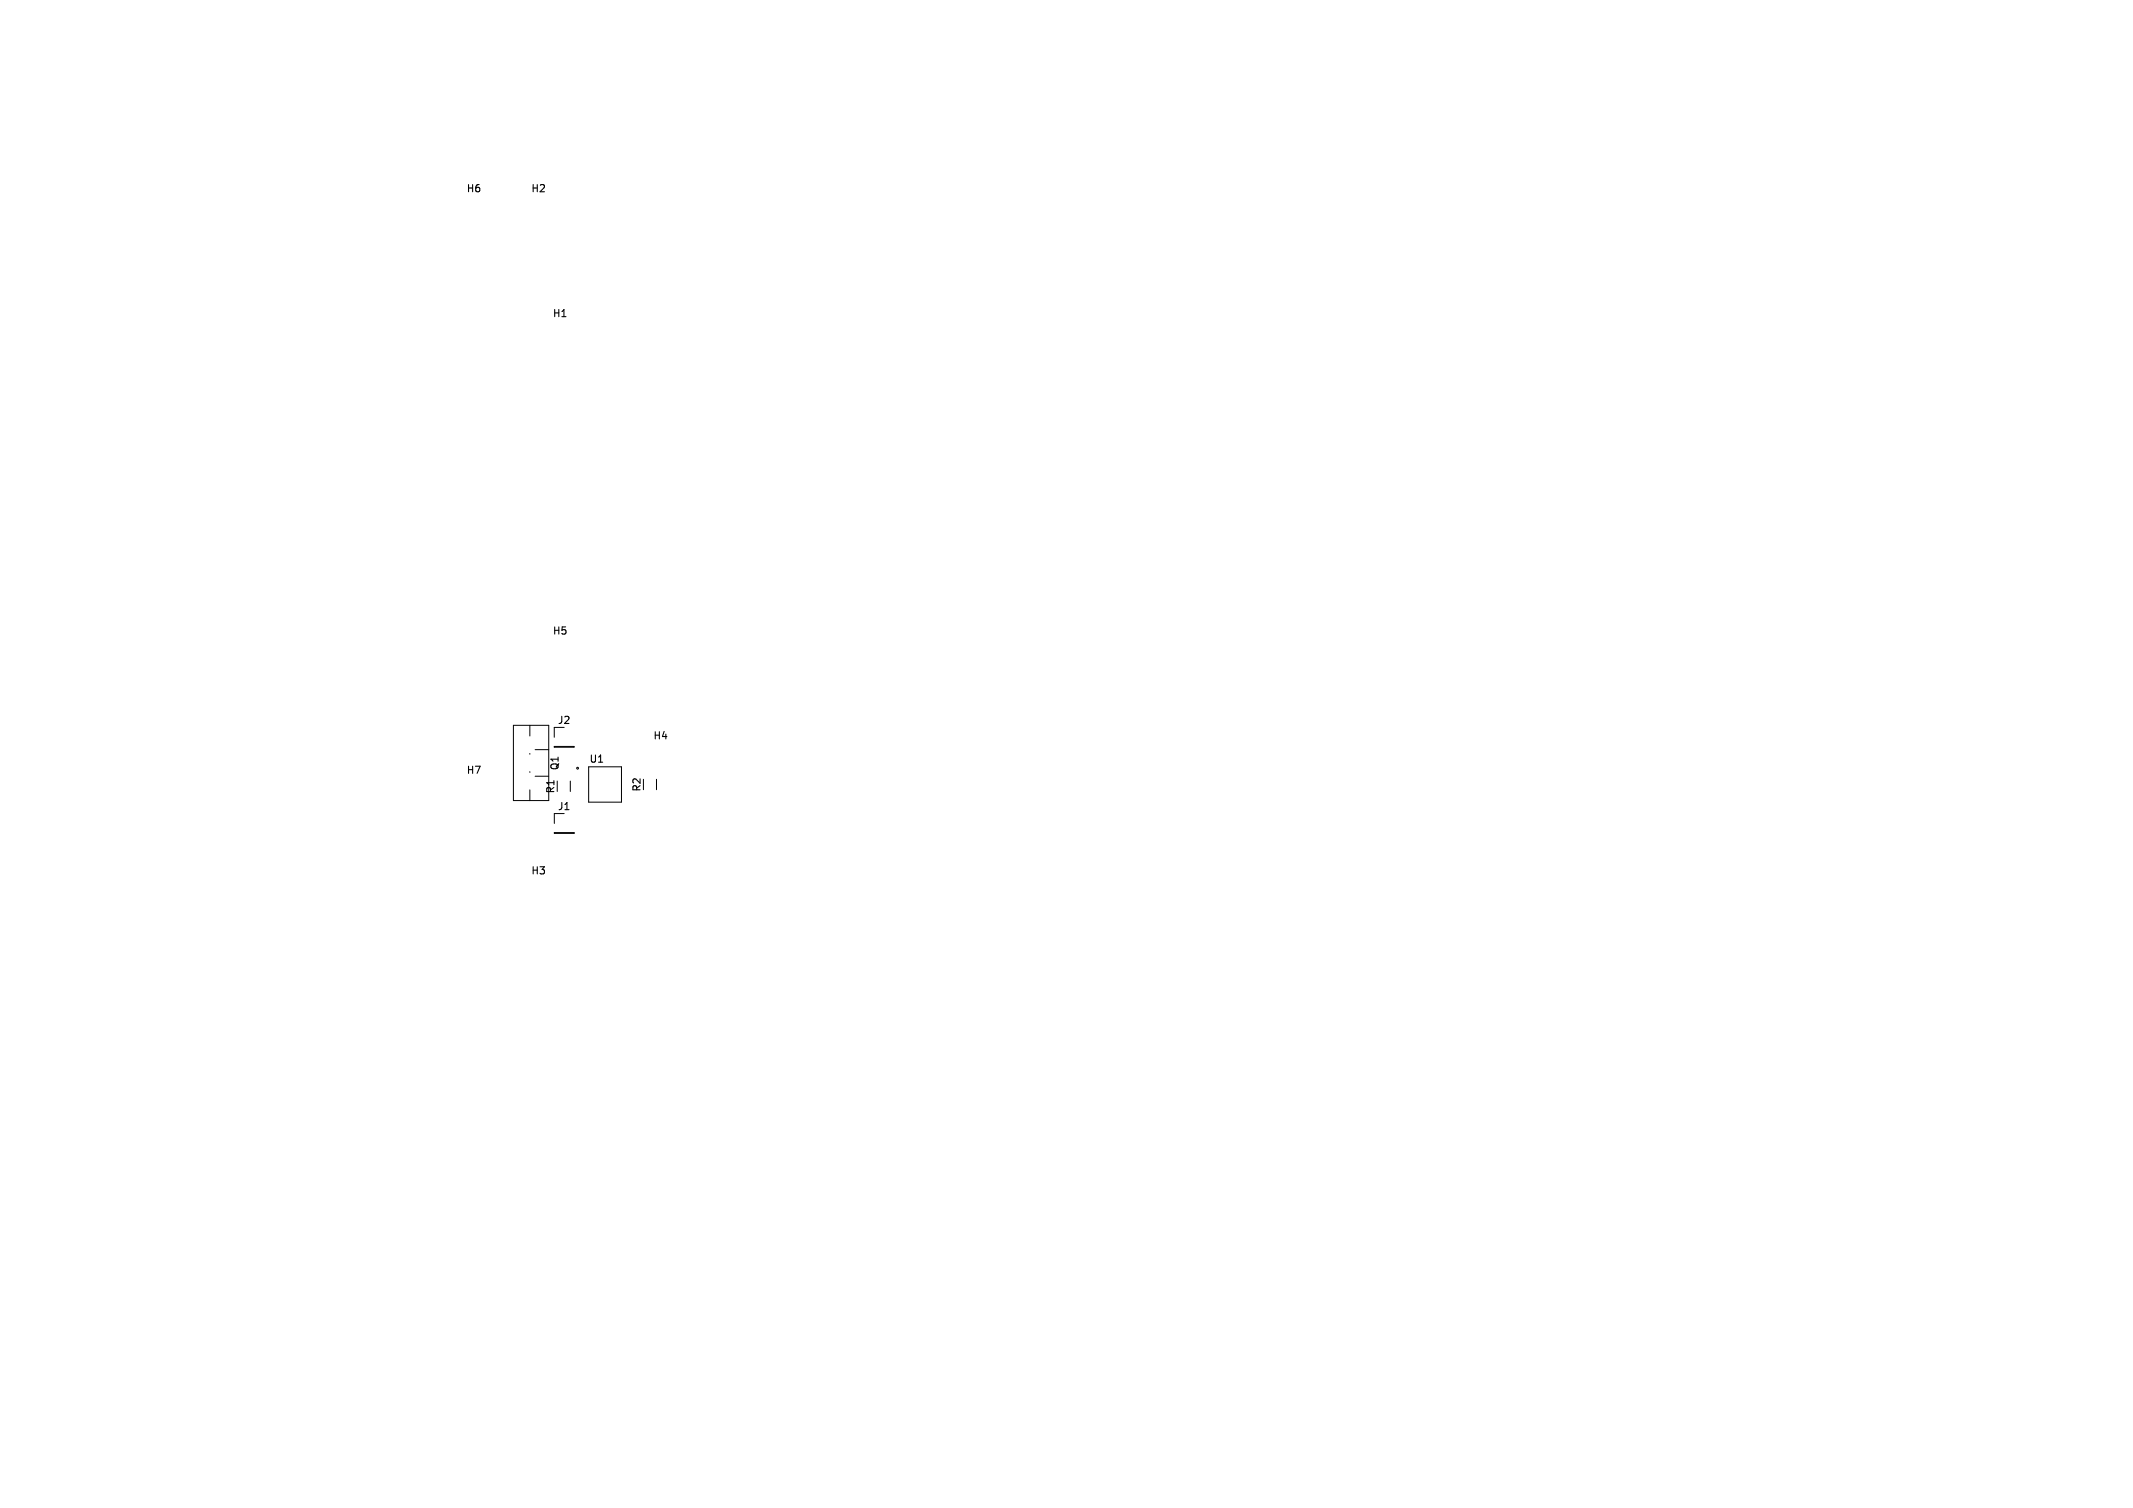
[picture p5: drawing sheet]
<svg xmlns="http://www.w3.org/2000/svg" width="297mm" height="210mm" viewBox="0 0 297 210" stroke-linecap="round" stroke-linejoin="round" font-family="sans-serif">
<defs><g id="words">
<g font-size="1.4">
<text x="64.9" y="27">H6</text>
<text x="73.9" y="27">H2</text>
<text x="76.9" y="44.4">H1</text>
<text x="76.9" y="88.6">H5</text>
<text x="77.6" y="101">J2</text>
<text x="64.9" y="108">H7</text>
<text x="78" y="107.4" transform="rotate(-90 78 107.4)">Q1</text>
<text x="82" y="106.4">U1</text>
<text x="90.9" y="103.2">H4</text>
<text x="77.4" y="110.6" transform="rotate(-90 77.4 110.6)">R1</text>
<text x="77.6" y="113">J1</text>
<text x="89.4" y="110.4" transform="rotate(-90 89.4 110.4)">R2</text>
<text x="73.9" y="122">H3</text>
</g>
</g></defs>
<g fill="none" stroke="#000" stroke-width=".14">
<path d="M71.5 101h4.9v10.5h-4.9zM73.8 101v1.5M73.8 104.9v.1M73.8 107.5v.1M73.8 110v1.5M74.5 104.4h1.9M74.5 108.1h1.9M77.2 101.3v1.4M77.2 103.9h2.7v.2h-2.7zM77.2 113.3v1.4M77.2 115.9h2.7v.2h-2.7zM79.4 108.8v1.4"/>
<path d="M82 106.8h4.5v4.9h-4.5zM91.4 108.5v1.5"/>
<circle cx="80.4" cy="107" r=".13"/>
</g>
<use href="#words"/>
</svg>
